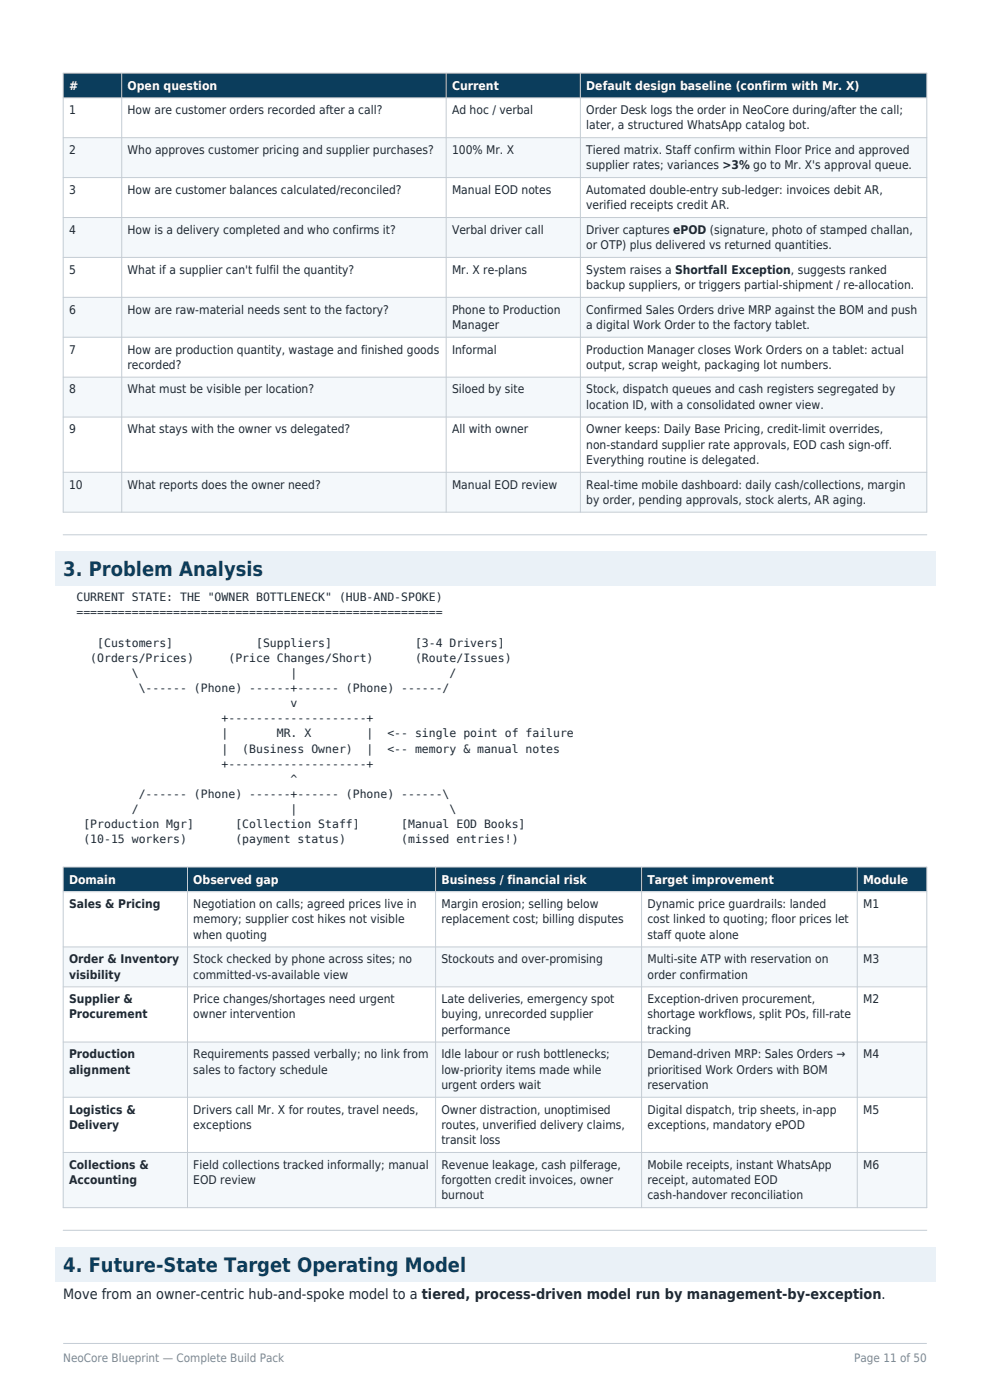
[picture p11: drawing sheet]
<svg xmlns="http://www.w3.org/2000/svg" width="210mm" height="297mm" viewBox="0 0 210 297" stroke-linecap="round" stroke-linejoin="round" font-family="sans-serif">
<defs><g id="words">
<g font-size="4.2" fill="#0b3d5c">
<text x="13.4" y="122.3">3. Problem Analysis</text>
<text x="13.4" y="269.8">4. Future-State Target Operating Model</text>
</g>
<text font-size="3" fill="#1f2933" x="13.4" y="275.7">Move from an owner-centric hub-and-spoke model to a tiered, process-driven model run by management-by-exception.</text>
<g font-size="2.6" fill="#fff">
<text x="14.6" y="19">#</text>
<text x="27.1" y="19">Open question</text>
<text x="95.9" y="19">Current</text>
<text x="124.3" y="19">Default design baseline (confirm with Mr. X)</text>
<text x="14.6" y="187.4">Domain</text>
<text x="41" y="187.4">Observed gap</text>
<text x="93.6" y="187.4">Business / financial risk</text>
<text x="137.3" y="187.4">Target improvement</text>
<text x="183.1" y="187.4">Module</text>
</g>
<g font-size="2.5" fill="#1f2933">
<text x="14.6" y="24.2">1</text>
<text x="27.1" y="24.2">How are customer orders recorded after a call?</text>
<text x="95.9" y="24.2">Ad hoc / verbal</text>
<text x="124.3" y="24.2">Order Desk logs the order in NeoCore during/after the call;</text>
<text x="124.3" y="27.4">later, a structured WhatsApp catalog bot.</text>
<text x="14.6" y="32.7">2</text>
<text x="27.1" y="32.7">Who approves customer pricing and supplier purchases?</text>
<text x="95.9" y="32.7">100% Mr. X</text>
<text x="124.3" y="32.7">Tiered matrix. Staff confirm within Floor Price and approved</text>
<text x="124.3" y="35.9">supplier rates; variances &gt;3% go to Mr. X's approval queue.</text>
<text x="14.6" y="41.1">3</text>
<text x="27.1" y="41.1">How are customer balances calculated/reconciled?</text>
<text x="95.9" y="41.1">Manual EOD notes</text>
<text x="124.3" y="41.1">Automated double-entry sub-ledger: invoices debit AR,</text>
<text x="124.3" y="44.4">verified receipts credit AR.</text>
<text x="14.6" y="49.6">4</text>
<text x="27.1" y="49.6">How is a delivery completed and who confirms it?</text>
<text x="95.9" y="49.6">Verbal driver call</text>
<text x="124.3" y="49.6">Driver captures ePOD (signature, photo of stamped challan,</text>
<text x="124.3" y="52.8">or OTP) plus delivered vs returned quantities.</text>
<text x="14.6" y="58.1">5</text>
<text x="27.1" y="58.1">What if a supplier can't fulfil the quantity?</text>
<text x="95.9" y="58.1">Mr. X re-plans</text>
<text x="124.3" y="58.1">System raises a Shortfall Exception, suggests ranked</text>
<text x="124.3" y="61.3">backup suppliers, or triggers partial-shipment / re-allocation.</text>
<text x="14.6" y="66.5">6</text>
<text x="27.1" y="66.5">How are raw-material needs sent to the factory?</text>
<text x="95.9" y="66.5">Phone to Production</text>
<text x="95.9" y="69.8">Manager</text>
<text x="124.3" y="66.5">Confirmed Sales Orders drive MRP against the BOM and push</text>
<text x="124.3" y="69.8">a digital Work Order to the factory tablet.</text>
<text x="14.6" y="75">7</text>
<text x="27.1" y="75">How are production quantity, wastage and finished goods</text>
<text x="95.9" y="75">Informal</text>
<text x="124.3" y="75">Production Manager closes Work Orders on a tablet: actual</text>
<text x="14.6" y="83.5">8</text>
<text x="27.1" y="78.2">recorded?</text>
<text x="27.1" y="83.5">What must be visible per location?</text>
<text x="95.9" y="83.5">Siloed by site</text>
<text x="124.3" y="78.2">output, scrap weight, packaging lot numbers.</text>
<text x="124.3" y="83.5">Stock, dispatch queues and cash registers segregated by</text>
<text x="124.3" y="86.7">location ID, with a consolidated owner view.</text>
<text x="14.6" y="91.9">9</text>
<text x="27.1" y="91.9">What stays with the owner vs delegated?</text>
<text x="95.9" y="91.9">All with owner</text>
<text x="124.3" y="91.9">Owner keeps: Daily Base Pricing, credit-limit overrides,</text>
<text x="124.3" y="95.2">non-standard supplier rate approvals, EOD cash sign-off.</text>
<text x="124.3" y="98.4">Everything routine is delegated.</text>
<text x="14.6" y="103.6">10</text>
<text x="27.1" y="103.6">What reports does the owner need?</text>
<text x="95.9" y="103.6">Manual EOD review</text>
<text x="124.3" y="103.6">Real-time mobile dashboard: daily cash/collections, margin</text>
<text x="124.3" y="106.9">by order, pending approvals, stock alerts, AR aging.</text>
<text x="14.6" y="192.6">Sales &amp; Pricing</text>
<text x="41" y="192.6">Negotiation on calls; agreed prices live in</text>
<text x="41" y="195.9">memory; supplier cost hikes not visible</text>
<text x="93.6" y="192.6">Margin erosion; selling below</text>
<text x="93.6" y="195.9">replacement cost; billing disputes</text>
<text x="137.3" y="192.6">Dynamic price guardrails: landed</text>
<text x="137.3" y="195.9">cost linked to quoting; floor prices let</text>
<text x="183.1" y="192.6">M1</text>
<text x="41" y="199.1">when quoting</text>
<text x="137.3" y="199.1">staff quote alone</text>
<text x="14.6" y="204.3">Order &amp; Inventory</text>
<text x="14.6" y="207.6">visibility</text>
<text x="41" y="204.3">Stock checked by phone across sites; no</text>
<text x="41" y="207.6">committed-vs-available view</text>
<text x="93.6" y="204.3">Stockouts and over-promising</text>
<text x="137.3" y="204.3">Multi-site ATP with reservation on</text>
<text x="137.3" y="207.6">order confirmation</text>
<text x="183.1" y="204.3">M3</text>
<text x="14.6" y="212.8">Supplier &amp;</text>
<text x="41" y="212.8">Price changes/shortages need urgent</text>
<text x="93.6" y="212.8">Late deliveries, emergency spot</text>
<text x="137.3" y="212.8">Exception-driven procurement,</text>
<text x="183.1" y="212.8">M2</text>
<text x="14.6" y="216.1">Procurement</text>
<text x="41" y="216.1">owner intervention</text>
<text x="93.6" y="216.1">buying, unrecorded supplier</text>
<text x="93.6" y="219.3">performance</text>
<text x="137.3" y="216.1">shortage workflows, split POs, fill-rate</text>
<text x="137.3" y="219.3">tracking</text>
<text x="14.6" y="224.5">Production</text>
<text x="14.6" y="227.8">alignment</text>
<text x="41" y="224.5">Requirements passed verbally; no link from</text>
<text x="41" y="227.8">sales to factory schedule</text>
<text x="93.6" y="224.5">Idle labour or rush bottlenecks;</text>
<text x="93.6" y="227.8">low-priority items made while</text>
<text x="137.3" y="224.5">Demand-driven MRP: Sales Orders →</text>
<text x="137.3" y="227.8">prioritised Work Orders with BOM</text>
<text x="183.1" y="224.5">M4</text>
<text x="93.6" y="231">urgent orders wait</text>
<text x="137.3" y="231">reservation</text>
<text x="14.6" y="236.2">Logistics &amp;</text>
<text x="14.6" y="239.5">Delivery</text>
<text x="41" y="236.2">Drivers call Mr. X for routes, travel needs,</text>
<text x="41" y="239.5">exceptions</text>
<text x="93.6" y="236.2">Owner distraction, unoptimised</text>
<text x="93.6" y="239.5">routes, unverified delivery claims,</text>
<text x="137.3" y="236.2">Digital dispatch, trip sheets, in-app</text>
<text x="137.3" y="239.5">exceptions, mandatory ePOD</text>
<text x="183.1" y="236.2">M5</text>
<text x="93.6" y="242.7">transit loss</text>
<text x="14.6" y="247.9">Collections &amp;</text>
<text x="14.6" y="251.2">Accounting</text>
<text x="41" y="247.9">Field collections tracked informally; manual</text>
<text x="41" y="251.2">EOD review</text>
<text x="93.6" y="247.9">Revenue leakage, cash pilferage,</text>
<text x="93.6" y="251.2">forgotten credit invoices, owner</text>
<text x="137.3" y="247.9">Mobile receipts, instant WhatsApp</text>
<text x="137.3" y="251.2">receipt, automated EOD</text>
<text x="183.1" y="247.9">M6</text>
<text x="93.6" y="254.4">burnout</text>
<text x="137.3" y="254.4">cash-handover reconciliation</text>
</g>
<g font-size="2.5" fill="#7b8794">
<text x="13.4" y="288.9">NeoCore Blueprint — Complete Build Pack</text>
<text x="181.2" y="288.9">Page 11 of 50</text>
</g>
<g font-size="2.4" fill="#1f2933">
<text x="16.2" y="127.5">CURRENT STATE: THE &quot;OWNER BOTTLENECK&quot; (HUB-AND-SPOKE)</text>
<text x="16.2" y="130.7">=====================================================</text>
<text x="20.6" y="137.2">[Customers]</text>
<text x="54.3" y="137.2">[Suppliers]</text>
<text x="88" y="137.2">[3-4 Drivers]</text>
<text x="19.2" y="140.4">(Orders/Prices)</text>
<text x="28" y="143.6">\</text>
<text x="48.5" y="140.4">(Price Changes/Short)</text>
<text x="61.7" y="143.6">|</text>
<text x="88" y="140.4">(Route/Issues)</text>
<text x="95.4" y="143.6">/</text>
<text x="29.4" y="146.8">\------ (Phone) ------+------ (Phone) ------/</text>
<text x="47" y="153.2">+--------------------+</text>
<text x="61.7" y="150">v</text>
<text x="47" y="156.4">|</text>
<text x="47" y="159.7">|</text>
<text x="51.4" y="159.7">(Business Owner)</text>
<text x="58.7" y="156.4">MR. X</text>
<text x="77.8" y="156.4">|</text>
<text x="77.8" y="159.7">|</text>
<text x="82.2" y="156.4">&lt;-- single point of failure</text>
<text x="82.2" y="159.7">&lt;-- memory &amp; manual notes</text>
<text x="47" y="162.9">+--------------------+</text>
<text x="61.7" y="166.1">^</text>
<text x="28" y="172.5">/</text>
<text x="29.4" y="169.3">/------ (Phone) ------+------ (Phone) ------\</text>
<text x="61.7" y="172.5">|</text>
<text x="95.4" y="172.5">\</text>
<text x="17.7" y="175.7">[Production Mgr]</text>
<text x="17.7" y="178.9">(10-15 workers)</text>
<text x="49.9" y="175.7">[Collection Staff]</text>
<text x="49.9" y="178.9">(payment status)</text>
<text x="85.1" y="175.7">[Manual EOD Books]</text>
<text x="85.1" y="178.9">(missed entries!)</text>
</g>
</g></defs>
<path d="M13.4 285h183.2" fill="none" stroke="#c4ccd4" stroke-width=".21"/>
<path d="M13.4 15.5h183.2v5.2h-183.2z" fill-rule="evenodd" fill="#0b3d5c"/>
<path d="M13.4 20.7h183.2v8.5h-183.2z" fill-rule="evenodd" fill="#fff"/>
<path d="M13.4 29.2h183.2v8.5h-183.2z" fill-rule="evenodd" fill="#f4f8fb"/>
<path d="M13.4 37.7h183.2v8.4h-183.2z" fill-rule="evenodd" fill="#fff"/>
<path d="M13.4 46.1h183.2v8.5h-183.2z" fill-rule="evenodd" fill="#f4f8fb"/>
<path d="M13.4 54.6h183.2v8.5h-183.2z" fill-rule="evenodd" fill="#fff"/>
<path d="M13.4 63.1h183.2v8.4h-183.2z" fill-rule="evenodd" fill="#f4f8fb"/>
<path d="M13.4 71.5h183.2v8.5h-183.2z" fill-rule="evenodd" fill="#fff"/>
<path d="M13.4 80h183.2v8.5h-183.2z" fill-rule="evenodd" fill="#f4f8fb"/>
<path d="M13.4 88.5h183.2v11.7h-183.2z" fill-rule="evenodd" fill="#fff"/>
<path d="M13.4 100.2h183.2v8.5h-183.2z" fill-rule="evenodd" fill="#f4f8fb"/>
<g fill="none" stroke="#c4ccd4" stroke-width=".21">
<path d="M13.4 15.5h183.2v93.2h-183.2zM25.8 15.5v93.2M94.6 15.5v93.2M123.1 15.5v93.2M13.4 20.7h183.2M13.4 29.2h183.2M13.4 37.7h183.2M13.4 46.1h183.2M13.4 54.6h183.2M13.4 63.1h183.2M13.4 71.5h183.2M13.4 80h183.2"/>
<path d="M13.4 88.5h183.2M13.4 100.2h183.2M13.4 113.5h183.2"/>
</g>
<path d="M11.6 117h186.8v7.4h-186.8z" fill-rule="evenodd" fill="#eaf1f7"/>
<path d="M13.4 184h183.2v5.2h-183.2z" fill-rule="evenodd" fill="#0b3d5c"/>
<path d="M13.4 189.2h183.2v11.7h-183.2z" fill-rule="evenodd" fill="#fff"/>
<path d="M13.4 200.9h183.2v8.5h-183.2z" fill-rule="evenodd" fill="#f4f8fb"/>
<path d="M13.4 209.4h183.2v11.7h-183.2z" fill-rule="evenodd" fill="#fff"/>
<path d="M13.4 221.1h183.2v11.7h-183.2z" fill-rule="evenodd" fill="#f4f8fb"/>
<path d="M13.4 232.8h183.2v11.7h-183.2z" fill-rule="evenodd" fill="#fff"/>
<path d="M13.4 244.5h183.2v11.7h-183.2z" fill-rule="evenodd" fill="#f4f8fb"/>
<path d="M13.4 184h183.2v72.2h-183.2zM13.4 189.2h183.2M39.8 184v72.2M92.4 184v72.2M136.1 184v72.2M181.8 184v72.2M13.4 200.9h183.2M13.4 209.4h183.2M13.4 221.1h183.2M13.4 232.8h183.2M13.4 244.5h183.2M13.4 261h183.2" fill="none" stroke="#c4ccd4" stroke-width=".21"/>
<path d="M11.6 264.5h186.8v7.4h-186.8z" fill-rule="evenodd" fill="#eaf1f7"/>
<use href="#words"/>
</svg>
